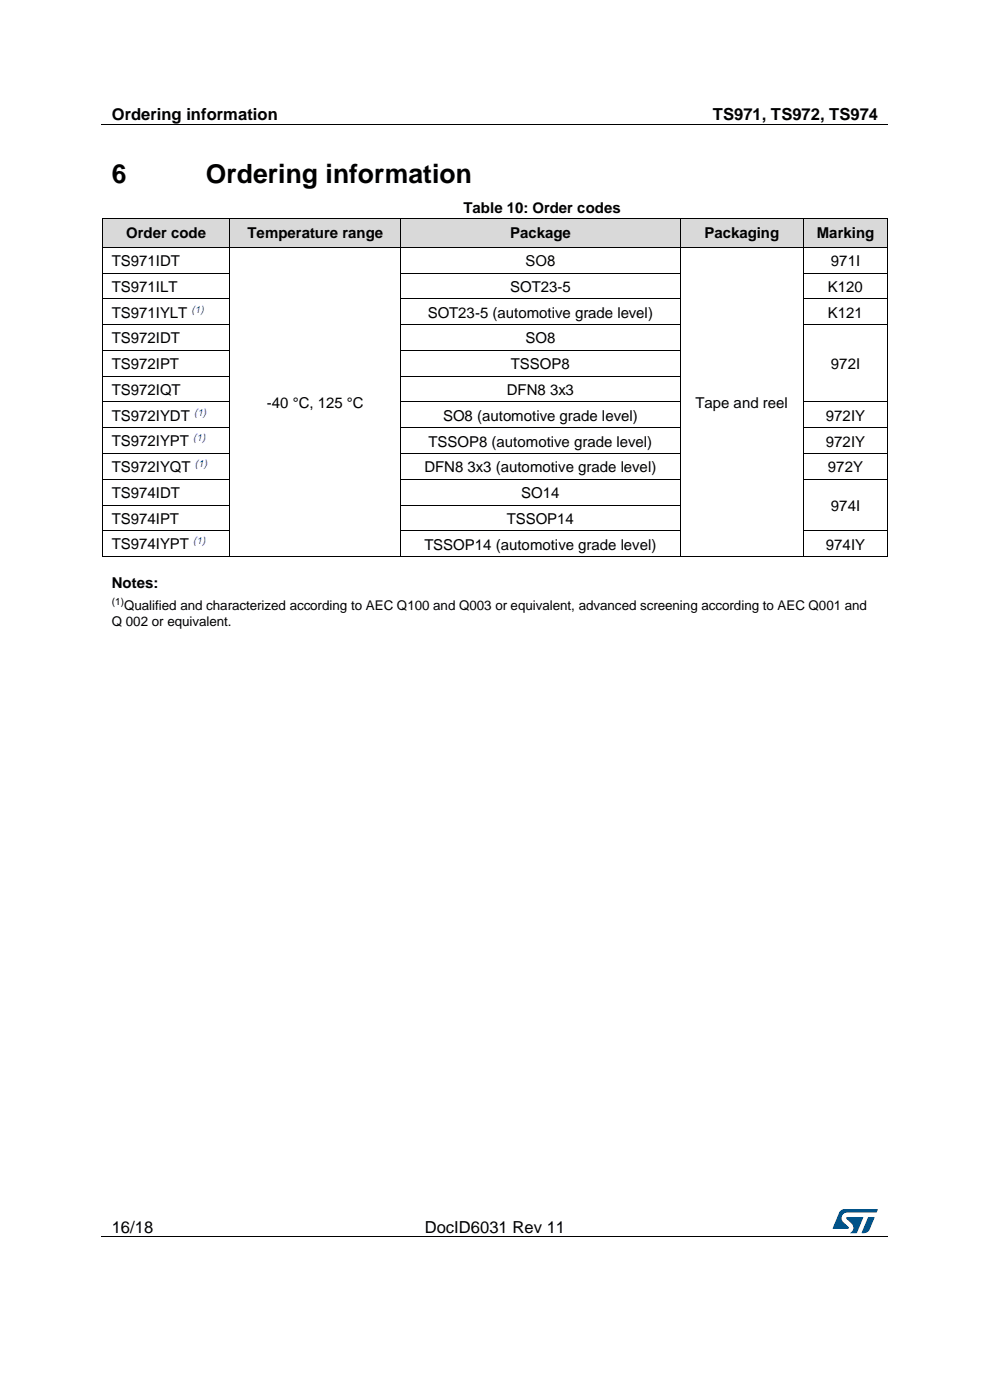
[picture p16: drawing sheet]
<svg xmlns="http://www.w3.org/2000/svg" width="210mm" height="297mm" viewBox="0 0 210 297" stroke-linecap="round" stroke-linejoin="round" font-family="sans-serif">
<defs><g id="words">
<g font-size="5.6">
<text x="23.7" y="38.9">6</text>
<text x="43.7" y="38.9">Ordering information</text>
</g>
<g font-size="3.5">
<text x="23.7" y="25.5">Ordering information</text>
<text x="151.2" y="25.5">TS971, TS972, TS974</text>
<text x="23.7" y="261.5">16/18</text>
<text x="90.1" y="261.5">DocID6031 Rev 11</text>
</g>
<g font-size="3.2">
<text x="98.3" y="45.2">Table 10: Order codes</text>
<text x="26.8" y="50.6">Order code</text>
<text x="52.5" y="50.6">Temperature range</text>
<text x="108.2" y="50.6">Package</text>
<text x="149.4" y="50.6">Packaging</text>
<text x="173.3" y="50.6">Marking</text>
<text x="23.7" y="56.5">TS971IDT</text>
<text x="111.5" y="56.5">SΟ8</text>
<text x="176.3" y="56.5">971I</text>
<text x="23.7" y="61.9">TS971ILT</text>
<text x="108.2" y="61.9">SOT23-5</text>
<text x="175.6" y="61.9">K120</text>
<text x="23.7" y="67.4">TS971IYLT</text>
<text x="90.7" y="67.4">SOT23-5 (automotive grade level)</text>
<text x="175.6" y="67.4">K121</text>
<text x="23.7" y="72.9">TS972IDT</text>
<text x="111.5" y="72.9">SO8</text>
<text x="23.7" y="78.3">TS972IPT</text>
<text x="23.7" y="83.8">TS972IQT</text>
<text x="107.5" y="83.8">DFN8 3x3</text>
<text x="108.4" y="78.3">TSSOP8</text>
<text x="176.3" y="78.3">972I</text>
<text x="23.7" y="89.3">TS972IYDT</text>
<text x="56.6" y="86.5">-40 °C, 125 °C</text>
<text x="94" y="89.3">SO8 (automotive grade level)</text>
<text x="147.5" y="86.5">Tape and reel</text>
<text x="175.2" y="89.3">972IY</text>
<text x="23.7" y="94.7">TS972IYPT</text>
<text x="90.9" y="94.8">TSSOP8 (automotive grade level)</text>
<text x="175.2" y="94.8">972IY</text>
<text x="23.7" y="100.2">TS972IYQT</text>
<text x="90" y="100.2">DFN8 3x3 (automotive grade level)</text>
<text x="175.6" y="100.2">972Y</text>
<text x="23.7" y="105.7">TS974IDT</text>
<text x="110.6" y="105.7">SO14</text>
<text x="23.7" y="111.1">TS974IPT</text>
<text x="107.5" y="111.1">TSSOP14</text>
<text x="176.3" y="108.4">974I</text>
<text x="23.7" y="116.6">TS974IYPT</text>
<text x="90" y="116.6">TSSOP14 (automotive grade level)</text>
<text x="175.2" y="116.6">974IY</text>
<text x="23.7" y="124.6">Notes:</text>
</g>
<g font-size="2.8">
<text x="26.3" y="129.4">Qualified and characterized according to AEC Q100 and Q003 or equivalent, advanced screening according to AEC Q001 and</text>
<text x="23.7" y="132.7">Q 002 or equivalent.</text>
</g>
<g font-size="2.1" fill="#00f">
<text x="40.6" y="66.3">(1)</text>
<text x="41.2" y="88.2">(1)</text>
<text x="41" y="93.7">(1)</text>
<text x="41.3" y="99.1">(1)</text>
<text x="41" y="115.5">(1)</text>
</g>
<text font-size="2.1" x="23.7" y="128.4">(1)</text>
</g></defs>
<path d="M21.5 26.5h166.7M21.5 262.4h166.7" fill="none" stroke="#000" stroke-width=".21"/>
<g fill="#000">
<path d="M105 26.4h.2v.1h-.2z" fill-rule="evenodd"/>
<path d="M61.6 262.3h.1v.2h-.1z" fill-rule="evenodd"/>
<path d="M148 262.3h.1v.2h-.1z" fill-rule="evenodd"/>
</g>
<g fill="#005288">
<path d="M178.2 257l.6-.4 .4-.1 7 .1-.3 .6h-6.1a1.26 1.26 0 0 0-1.3 1.1 1.26 1.26 0 0 0 .8 1.4l.7 .6v.3l-3.3 .1z"/>
<path d="M184.2 258.2l1.3 .1-1 2.5a1.32 1.32 0 0 1-1.7 .7z"/>
<path d="M179.6 258.2l3.5 .1-1.4 3.3h-1.4a1.35 1.35 0 0 0 .7-1.2 1.35 1.35 0 0 0-.8-1.2l-.6-.6z"/>
</g>
<g fill="#d9d9d9">
<path d="M21.8 46.4h26.8v6h-26.8z" fill-rule="evenodd"/>
<path d="M23.7 46.4h23.1v6h-23.1z" fill-rule="evenodd"/>
<path d="M48.7 46.4h36.3v6h-36.3z" fill-rule="evenodd"/>
<path d="M50.6 46.4h32.6v6h-32.6z" fill-rule="evenodd"/>
<path d="M85.1 46.4h59.2v6h-59.2z" fill-rule="evenodd"/>
<path d="M87 46.4h55.4v6h-55.4z" fill-rule="evenodd"/>
<path d="M144.3 46.4h26.1v6h-26.1z" fill-rule="evenodd"/>
<path d="M146.2 46.4h22.3v6h-22.3z" fill-rule="evenodd"/>
<path d="M170.4 46.4h17.8v6h-17.8z" fill-rule="evenodd"/>
<path d="M172.3 46.4h14v6h-14z" fill-rule="evenodd"/>
</g>
<g fill="#000">
<path d="M21.7 52.4h.1v.1h-.1z" fill-rule="evenodd"/>
<path d="M21.7 52.4h.1v.1h-.1z" fill-rule="evenodd"/>
<path d="M21.7 57.9h.1v.1h-.1z" fill-rule="evenodd"/>
<path d="M21.7 46.3l.1 .1z" fill-rule="evenodd"/>
<path d="M21.7 46.3l.1 .1z" fill-rule="evenodd"/>
<path d="M21.8 52.4h.2v.1h-.2z" fill-rule="evenodd"/>
<path d="M48.6 52.4h.1v.1h-.1z" fill-rule="evenodd"/>
<path d="M48.6 57.9h.1v.1h-.1z" fill-rule="evenodd"/>
<path d="M48.6 46.3l.1 .1z" fill-rule="evenodd"/>
<path d="M48.7 52.4h.2v.1h-.2z" fill-rule="evenodd"/>
<path d="M84.9 52.4h.2v.1h-.2z" fill-rule="evenodd"/>
<path d="M84.9 57.9h.2v.1h-.2z" fill-rule="evenodd"/>
<path d="M85 46.3l.1 .1z" fill-rule="evenodd"/>
<path d="M85.1 52.4h.2v.1h-.2z" fill-rule="evenodd"/>
<path d="M144.2 52.4h.1v.1h-.1z" fill-rule="evenodd"/>
<path d="M144.2 57.9h.1v.1h-.1z" fill-rule="evenodd"/>
<path d="M144.2 46.3l.1 .1z" fill-rule="evenodd"/>
<path d="M144.3 52.4h.2v.1h-.2z" fill-rule="evenodd"/>
<path d="M170.3 52.4h.2v.1h-.2z" fill-rule="evenodd"/>
<path d="M170.3 57.9h.2v.1h-.2z" fill-rule="evenodd"/>
<path d="M170.3 46.3l.1 .1z" fill-rule="evenodd"/>
<path d="M170.5 52.4h.1v.1h-.1z" fill-rule="evenodd"/>
<path d="M188.2 52.4h.1v.1h-.1z" fill-rule="evenodd"/>
<path d="M188.2 52.4h.1v.1h-.1z" fill-rule="evenodd"/>
<path d="M188.2 57.9h.1v.1h-.1z" fill-rule="evenodd"/>
<path d="M188.2 46.3l.1 .1z" fill-rule="evenodd"/>
<path d="M188.2 46.3l.1 .1z" fill-rule="evenodd"/>
<path d="M21.7 63.3h.1v.2h-.1z" fill-rule="evenodd"/>
<path d="M21.7 68.8h.1v.2h-.1z" fill-rule="evenodd"/>
<path d="M21.7 74.3h.1v.1h-.1z" fill-rule="evenodd"/>
<path d="M21.7 79.7h.1v.2h-.1z" fill-rule="evenodd"/>
<path d="M48.6 63.3h.1v.2h-.1z" fill-rule="evenodd"/>
<path d="M48.6 68.8h.1v.2h-.1z" fill-rule="evenodd"/>
<path d="M48.6 74.3h.1v.1h-.1z" fill-rule="evenodd"/>
<path d="M48.6 79.7h.1v.2h-.1z" fill-rule="evenodd"/>
<path d="M84.9 63.3h.2v.2h-.2z" fill-rule="evenodd"/>
<path d="M84.9 68.8h.2v.2h-.2z" fill-rule="evenodd"/>
<path d="M84.9 74.3h.2v.1h-.2z" fill-rule="evenodd"/>
<path d="M84.9 79.7h.2v.2h-.2z" fill-rule="evenodd"/>
<path d="M144.2 63.3h.1v.2h-.1z" fill-rule="evenodd"/>
<path d="M144.2 68.8h.1v.2h-.1z" fill-rule="evenodd"/>
<path d="M144.2 74.3h.1v.1h-.1z" fill-rule="evenodd"/>
<path d="M144.2 79.7h.1v.2h-.1z" fill-rule="evenodd"/>
<path d="M170.3 63.3h.2v.2h-.2z" fill-rule="evenodd"/>
<path d="M170.3 68.8h.2v.2h-.2z" fill-rule="evenodd"/>
<path d="M170.3 74.3h.2v.1h-.2z" fill-rule="evenodd"/>
<path d="M170.3 79.7h.2v.2h-.2z" fill-rule="evenodd"/>
<path d="M188.2 63.3h.1v.2h-.1z" fill-rule="evenodd"/>
<path d="M188.2 68.8h.1v.2h-.1z" fill-rule="evenodd"/>
<path d="M188.2 74.3h.1v.1h-.1z" fill-rule="evenodd"/>
<path d="M188.2 79.7h.1v.2h-.1z" fill-rule="evenodd"/>
<path d="M21.7 85.2h.1v.2h-.1z" fill-rule="evenodd"/>
<path d="M21.7 90.7h.1v.2h-.1z" fill-rule="evenodd"/>
<path d="M21.7 96.2h.1v.1h-.1z" fill-rule="evenodd"/>
<path d="M48.6 85.2h.1v.2h-.1z" fill-rule="evenodd"/>
<path d="M48.6 90.7h.1v.2h-.1z" fill-rule="evenodd"/>
<path d="M48.6 96.2h.1v.1h-.1z" fill-rule="evenodd"/>
<path d="M84.9 85.2h.2v.2h-.2z" fill-rule="evenodd"/>
<path d="M84.9 90.7h.2v.2h-.2z" fill-rule="evenodd"/>
<path d="M84.9 96.2h.2v.1h-.2z" fill-rule="evenodd"/>
<path d="M144.2 85.2h.1v.2h-.1z" fill-rule="evenodd"/>
<path d="M144.2 90.7h.1v.2h-.1z" fill-rule="evenodd"/>
<path d="M144.2 96.2h.1v.1h-.1z" fill-rule="evenodd"/>
<path d="M170.3 85.2h.2v.2h-.2z" fill-rule="evenodd"/>
<path d="M170.3 90.7h.2v.2h-.2z" fill-rule="evenodd"/>
<path d="M170.3 96.2h.2v.1h-.2z" fill-rule="evenodd"/>
<path d="M188.2 85.2h.1v.2h-.1z" fill-rule="evenodd"/>
<path d="M188.2 90.7h.1v.2h-.1z" fill-rule="evenodd"/>
<path d="M188.2 96.2h.1v.1h-.1z" fill-rule="evenodd"/>
<path d="M21.7 101.6h.1v.2h-.1z" fill-rule="evenodd"/>
<path d="M21.7 107.1h.1v.1h-.1z" fill-rule="evenodd"/>
<path d="M21.7 112.5h.1v.2h-.1z" fill-rule="evenodd"/>
<path d="M21.7 118h.1v.2h-.1z" fill-rule="evenodd"/>
<path d="M21.7 118h.1v.2h-.1z" fill-rule="evenodd"/>
<path d="M48.6 101.6h.1v.2h-.1z" fill-rule="evenodd"/>
<path d="M48.6 107.1h.1v.1h-.1z" fill-rule="evenodd"/>
<path d="M48.6 112.5h.1v.2h-.1z" fill-rule="evenodd"/>
<path d="M48.6 118h.1v.2h-.1z" fill-rule="evenodd"/>
<path d="M84.9 101.6h.2v.2h-.2z" fill-rule="evenodd"/>
<path d="M84.9 107.1h.2v.1h-.2z" fill-rule="evenodd"/>
<path d="M84.9 112.5h.2v.2h-.2z" fill-rule="evenodd"/>
<path d="M84.9 118h.2v.2h-.2z" fill-rule="evenodd"/>
<path d="M144.2 101.6h.1v.2h-.1z" fill-rule="evenodd"/>
<path d="M144.2 107.1h.1v.1h-.1z" fill-rule="evenodd"/>
<path d="M144.2 112.5h.1v.2h-.1z" fill-rule="evenodd"/>
<path d="M144.2 118h.1v.2h-.1z" fill-rule="evenodd"/>
<path d="M170.3 101.6h.2v.2h-.2z" fill-rule="evenodd"/>
<path d="M170.3 107.1h.2v.1h-.2z" fill-rule="evenodd"/>
<path d="M170.3 112.5h.2v.2h-.2z" fill-rule="evenodd"/>
<path d="M170.3 118h.2v.2h-.2z" fill-rule="evenodd"/>
<path d="M188.2 101.6h.1v.2h-.1z" fill-rule="evenodd"/>
<path d="M188.2 107.1h.1v.1h-.1z" fill-rule="evenodd"/>
<path d="M188.2 112.5h.1v.2h-.1z" fill-rule="evenodd"/>
<path d="M188.2 118h.1v.2h-.1z" fill-rule="evenodd"/>
<path d="M188.2 118h.1v.2h-.1z" fill-rule="evenodd"/>
</g>
<g fill="none" stroke="#000" stroke-width=".21">
<path d="M21.8 52.5v5.4M21.8 58v5.3M21.8 46.4v6M21.8 46.4h26.8M21.8 58h26.8M22 52.5h26.6M48.6 46.4v6M48.6 52.5v5.4M48.6 58v5.3M48.7 46.4h36.3M48.9 52.5h36M85 46.4v6"/>
<path d="M85 52.5v5.4M85 58v5.3M85.1 46.4h59.1M85.1 58h59.1M85.3 52.5h58.9M144.3 46.4v6M144.3 52.5v5.4M144.3 58v5.3M144.3 46.4h26M144.5 52.5h25.8M170.4 46.4v6M170.4 52.5v5.4"/>
<path d="M170.4 58v5.3M170.4 46.4h17.8M170.5 58h17.7M170.6 52.5h17.6M188.2 46.4v6M188.2 52.5v5.4M188.2 58v5.3M21.8 63.5v5.3M21.8 69v5.3M21.8 74.4v5.3M21.8 79.9v5.3M21.8 63.4h26.8"/>
<path d="M21.8 68.9h26.8M21.8 74.3h26.8M21.8 79.8h26.8M48.6 63.5v5.3M48.6 69v5.3M48.6 74.4v5.3M48.6 79.9v5.3M85 63.5v5.3M85 69v5.3M85 74.4v5.3M85 79.9v5.3M85.1 63.4h59.1"/>
<path d="M85.1 68.9h59.1M85.1 74.3h59.1M85.1 79.8h59.1M144.3 63.5v5.3M144.3 69v5.3M144.3 74.4v5.3M144.3 79.9v5.3M170.4 63.5v5.3M170.4 69v5.3M170.4 74.4v5.3M170.4 79.9v5.3M170.5 63.4h17.7"/>
<path d="M170.5 68.9h17.7M188.2 63.5v5.3M188.2 69v5.3M188.2 74.4v5.3M188.2 79.9v5.3M21.8 85.4v5.3M21.8 90.9v5.3M21.8 96.3v5.3M21.8 85.3h26.8M21.8 90.8h26.8M21.8 96.2h26.8M48.6 85.4v5.3"/>
<path d="M48.6 90.9v5.3M48.6 96.3v5.3M85 85.4v5.3M85 90.9v5.3M85 96.3v5.3M85.1 85.3h59.1M85.1 90.8h59.1M85.1 96.2h59.1M144.3 85.4v5.3M144.3 90.9v5.3M144.3 96.3v5.3M170.4 85.4v5.3"/>
<path d="M170.4 90.9v5.3M170.4 96.3v5.3M170.5 85.3h17.7M170.5 90.8h17.7M170.5 96.2h17.7M188.2 85.4v5.3M188.2 90.9v5.3M188.2 96.3v5.3M21.8 101.8v5.3M21.8 107.2v5.3M21.8 112.7v5.3M21.8 101.7h26.8"/>
<path d="M21.8 107.2h26.8M21.8 112.6h26.8M21.8 118.1h26.8M48.6 101.8v5.3M48.6 107.2v5.3M48.6 112.7v5.3M48.7 118.1h36.2M85 101.8v5.3M85 107.2v5.3M85 112.7v5.3M85.1 101.7h59.1M85.1 107.2h59.1"/>
<path d="M85.1 112.6h59.1M85.1 118.1h59.1M144.3 101.8v5.3M144.3 107.2v5.3M144.3 112.7v5.3M144.3 118.1h26M170.4 101.8v5.3M170.4 107.2v5.3M170.4 112.7v5.3M170.5 101.7h17.7M170.5 112.6h17.7M170.5 118.1h17.7"/>
<path d="M188.2 101.8v5.3M188.2 107.2v5.3M188.2 112.7v5.3"/>
</g>
<use href="#words"/>
</svg>
